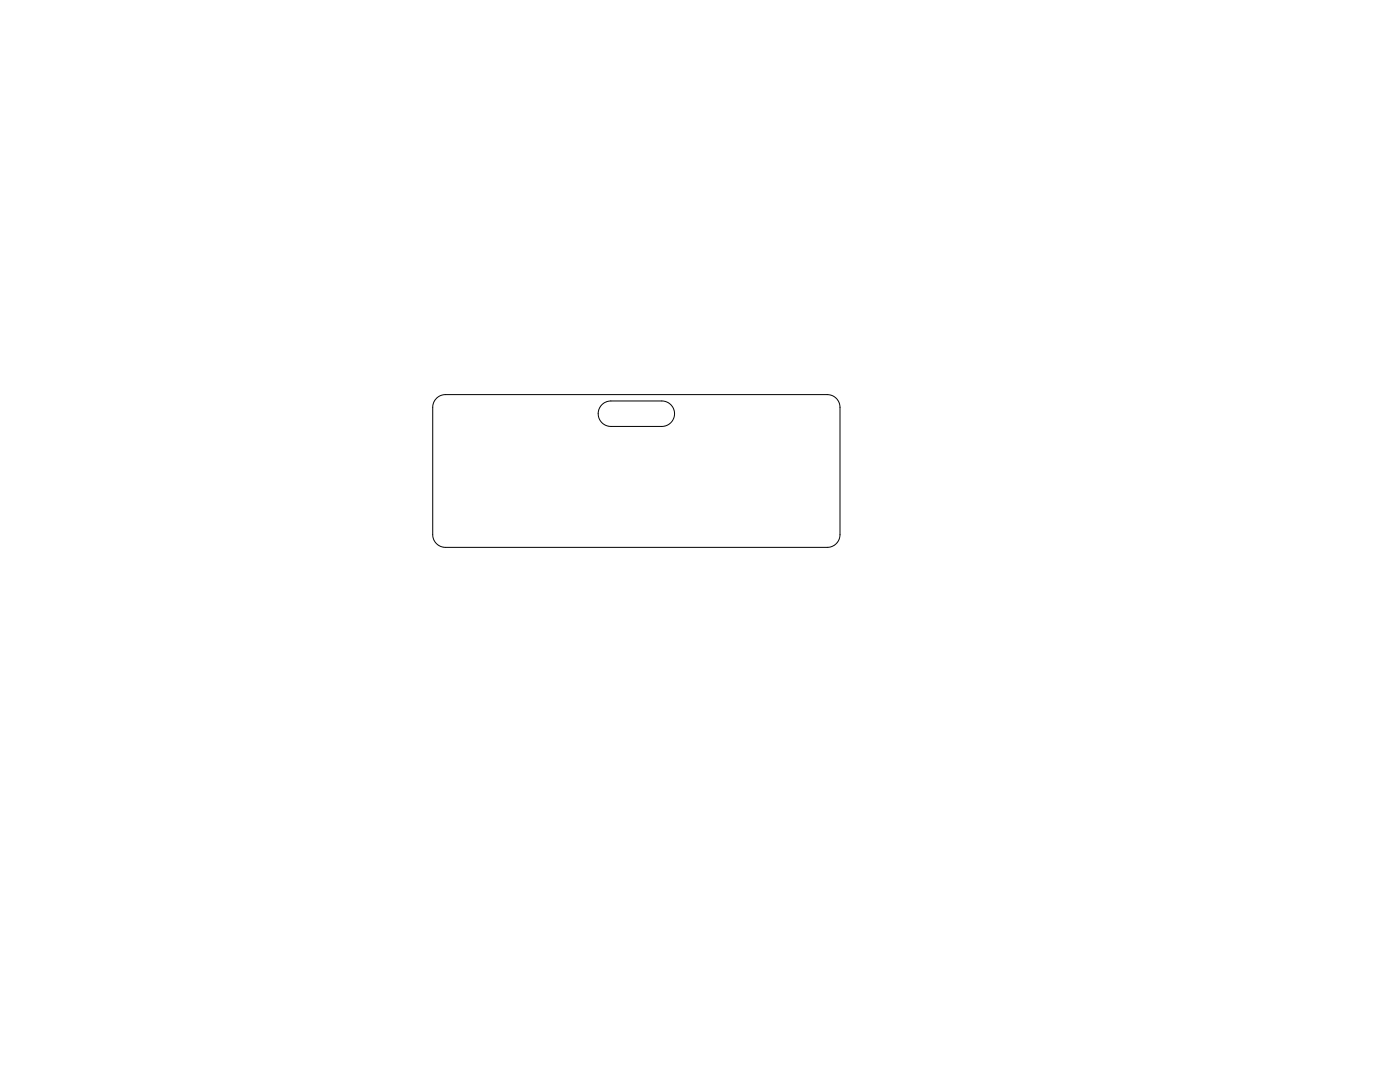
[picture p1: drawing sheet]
<svg xmlns="http://www.w3.org/2000/svg" width="279mm" height="216mm" viewBox="0 0 279 216" stroke-linecap="round" stroke-linejoin="round" font-family="sans-serif">
<path d="M87.1 79.5a2.54 2.54 0 0 1 1.8-.8h76.2a2.54 2.54 0 0 1 2.5 2.6v25.4a2.54 2.54 0 0 1-2.5 2.5h-76.2a2.54 2.54 0 0 1-2.5-2.5v-25.4a2.54 2.54 0 0 1 .7-1.8zM120.1 80.8a2.54 2.54 0 0 1 1.8-.8h10.2a2.54 2.54 0 0 1 2.5 2.6 2.54 2.54 0 0 1-2.5 2.5h-10.2a2.54 2.54 0 0 1-2.3-1.6 2.54 2.54 0 0 1 .5-2.7z" fill="none" stroke="#000" stroke-width=".2"/>
</svg>
